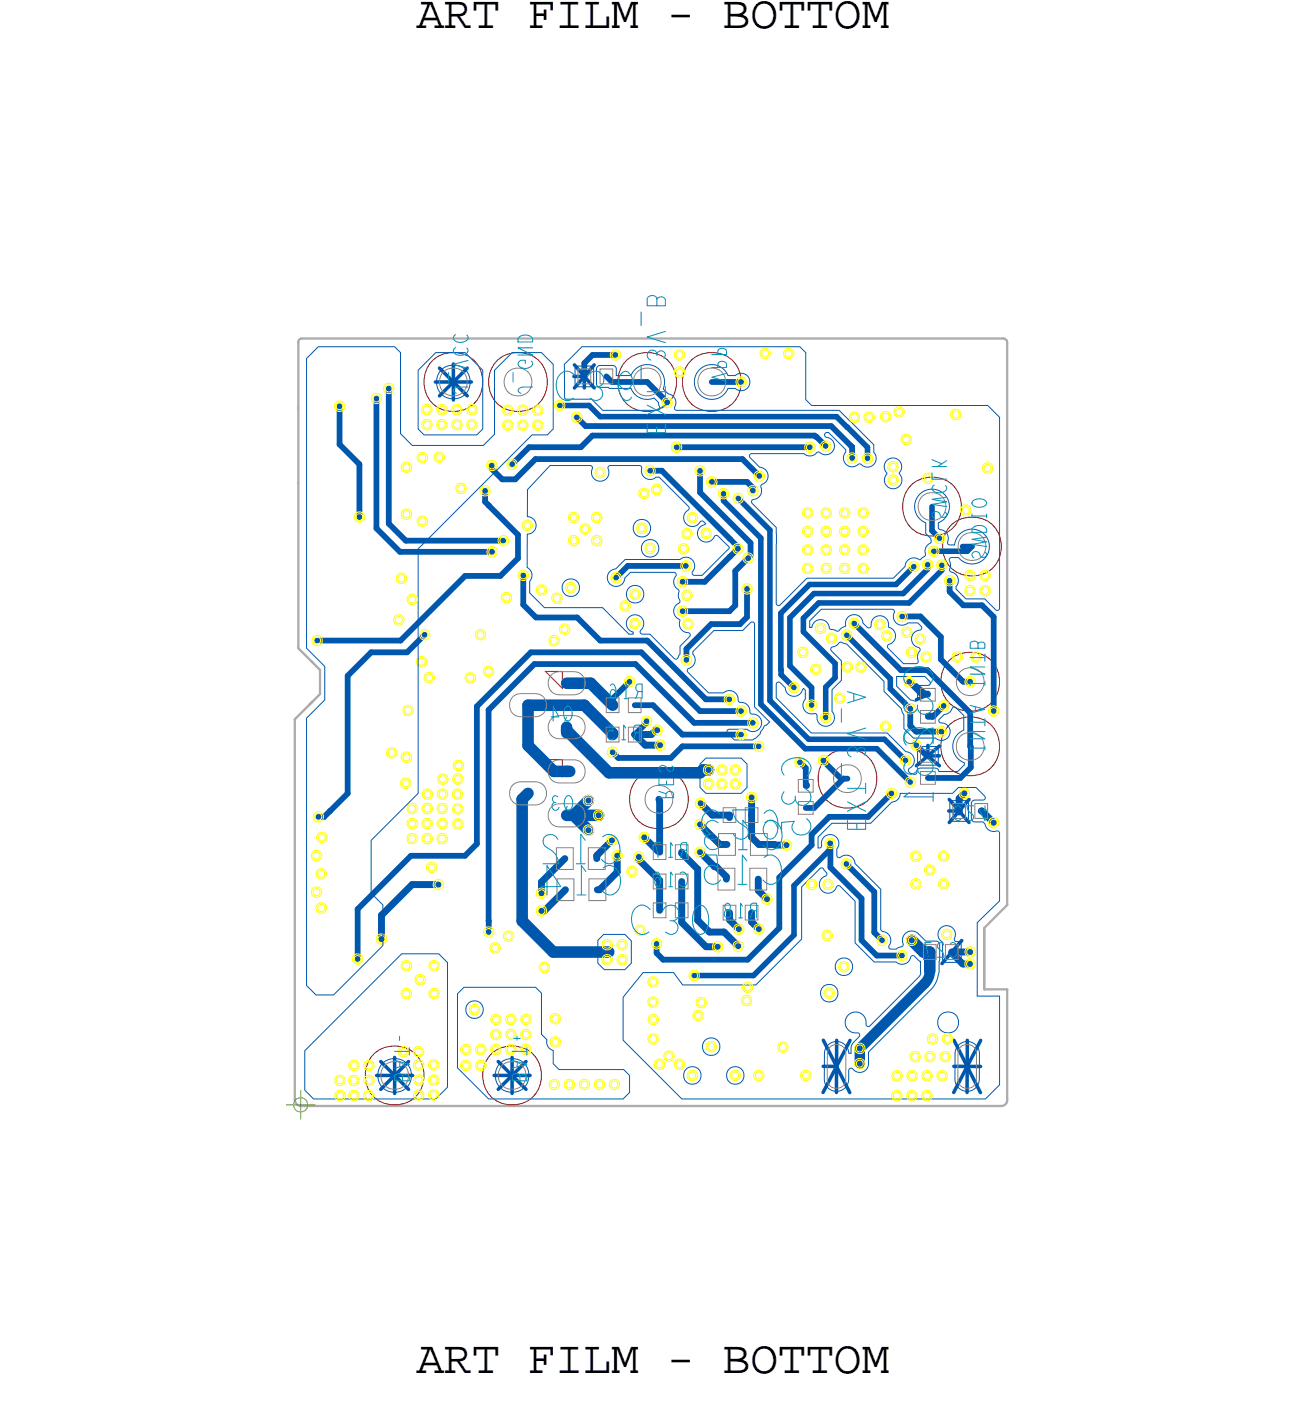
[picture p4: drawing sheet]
<svg xmlns="http://www.w3.org/2000/svg" width="56mm" height="61mm" viewBox="0 0 56 61" stroke-linecap="round" stroke-linejoin="round" font-family="sans-serif">
<defs><g id="words">
<g font-size="2">
<text x="18" y="1.2">ART FILM - BOTTOM</text>
<text x="18" y="59.4">ART FILM - BOTTOM</text>
</g>
<g font-size="1.3" fill="#0097b7">
<text x="24" y="17.3">C36</text>
<text x="39.1" y="28.7" transform="rotate(90 39.1 28.7)">C32</text>
<text x="33.8" y="32.7" transform="rotate(90 33.8 32.7)">C35</text>
<text x="33.9" y="35.5" transform="rotate(-180 33.9 35.5)">C13</text>
<text x="39.1" y="31.4" transform="rotate(90 39.1 31.4)">C31</text>
<text x="26.9" y="37.4" transform="rotate(-180 26.9 37.4)">C14</text>
<text x="27.2" y="40.4">C30</text>
<text x="30.3" y="36.3">C29</text>
</g>
<g font-size="1.3" fill="#ff0">
<text x="26.9" y="36.1" transform="rotate(-180 26.9 36.1)">C12</text>
<text x="33.9" y="37" transform="rotate(-180 33.9 37)">C15</text>
</g>
<text font-size=".8" fill="#0097b7" x="28.8" y="18.8" transform="rotate(-90 28.8 18.8)">EXT_3V_B</text>
<g font-size=".6" fill="#0097b7">
<text x="42.6" y="29.7" transform="rotate(-90 42.6 29.7)">INTB</text>
<text x="42.6" y="32.5" transform="rotate(-90 42.6 32.5)">INTA</text>
<text x="17.7" y="46.8" transform="rotate(-90 17.7 46.8)">BAT-</text>
<text x="22.8" y="46.8" transform="rotate(-90 22.8 46.8)">BAT+</text>
</g>
<g font-size=".6" fill="#0057ae">
<text x="27.7" y="31.3" transform="rotate(-180 27.7 31.3)">R15</text>
<text x="41.2" y="35.5">C24</text>
<text x="29.8" y="36.4" transform="rotate(-180 29.8 36.4)">R17</text>
<text x="41.5" y="40.7" transform="rotate(-180 41.5 40.7)">C27</text>
</g>
</g></defs>
<!-- layer: Board Outline -->
<g fill="none" stroke="#acacac" stroke-width=".1">
<path d="M12.9 17.6v3.3zM12.9 14.8v2.8zM13.1 14.6h30.3zM13.1 14.6l-.2 .2M43.4 14.6l.2 .2M43.6 14.8v24.3zM12.7 31.1v16.4zM12.9 28l.6 .6zM12.9 20.9v7.1zM13.5 28.6l.3 .4zM13.5 30.3l-.8 .8zM13.8 30l-.4 .5z"/>
<path d="M13.8 29v1zM12.7 47.5l.1 .2 .2 .1M13 47.8h.2zM13.2 47.8h30.1zM42.6 40.1v2.7zM42.6 40.1l1-1zM42.6 42.8h1zM43.6 42.8v4.7zM43.6 47.5l-.1 .2-.2 .1"/>
</g>
<!-- layer: Components -->
<g fill="none" stroke="#a90512" stroke-width=".04">
<path d="M23.6 29h.7v.8zM23.6 32.8h.7v.8z"/>
<circle cx="19.6" cy="16.5" r="1.28"/>
<circle cx="22.4" cy="16.5" r="1.28"/>
<circle cx="28" cy="16.5" r="1.28"/>
<circle cx="30.8" cy="16.5" r="1.28"/>
<circle cx="28.5" cy="34.6" r="1.28"/>
<circle cx="36.6" cy="33.7" r="1.28"/>
<circle cx="40.3" cy="21.9" r="1.28"/>
<circle cx="42" cy="32.3" r="1.28"/>
<circle cx="42" cy="29.5" r="1.28"/>
<circle cx="42" cy="23.6" r="1.28"/>
<circle cx="17.1" cy="46.5" r="1.28"/>
<circle cx="22.1" cy="46.5" r="1.28"/>
</g>
<!-- layer: Nets -->
<g fill="none" stroke="#0057ae" stroke-width=".25">
<path d="M14.7 17.6v1.6zM14.7 19.2l.8 .9zM16.3 17.2v5.6zM16.8 16.8v5.8zM22.9 19.3h2.2zM23.2 19.8h8.9zM23.2 19.8l-.9 .9zM24.9 18l.4 .4zM25.1 19.3l.5-.5zM25.3 15.7l.3-.4zM25.3 15.7v.6zM25.3 18.4h10.6z"/>
<path d="M25.6 18.8h9.6zM25.6 15.3h1zM26.5 16.5h1.5zM28 16.5l.9 .9zM29.3 19.3h5.7zM30.8 16.5h1.3zM32.1 19.8l.7 .8zM35.2 18.8l.1 .1zM35.3 18.9h.1M35.3 18.9l.4 .4zM35.9 18.4l.9 .9zM36.8 19.3h.1"/>
<path d="M36.9 19.3v.5zM13.7 27.7h3.6zM13.8 35.3h.2zM14.3 35.1l-.3 .2zM14.3 35.1h.1M14.3 35.1l.7-.8zM15 29.2v5.1zM15 29.2l1.1-1zM15.5 39.3l2.3-2.3zM15.5 39.3v2.2zM15.5 20.1v2.3zM16.1 28.2h1.5z"/>
<path d="M16.3 22.8l1 1.1zM16.8 22.6l.8 .8zM17.3 23.9h4zM17.3 27.7l2.8-2.8zM17.6 23.4h4.2zM17.6 28.2l.8-.8zM17.8 37h2.3zM20.1 37l.5-.5zM20.1 24.9h1.5zM20.6 30.5l2.4-2.3zM20.6 30.5v6zM21 21.7l.1 .1z"/>
<path d="M21 21.2v.5zM21.1 30.7v9.1zM21.1 39.8h.1M21.1 21.8l1.3 1.3zM21.1 21.8h.1M21.1 39.8v.5zM21.3 20.3l.4 .4zM21.3 20.1v.2zM21.7 20.7h.6zM22.1 20.1l.8-.8zM22.4 24.1l-.8 .8zM22.4 23.1v1z"/>
<path d="M22.6 26.1l.6 .6zM22.6 24.9v1.2zM23 28.2h4.7zM23.1 28.7h4.4zM23.1 28.7l-2 2zM23.2 26.7h1.8zM25 26.7l1 1zM26 27.7h2zM26.5 32.5l.2 .3zM26.5 30.2v.3zM26.6 25l.6-.5zM26.7 32.8h2.3z"/>
<path d="M27.2 24.5h2.5zM27.2 29.5l-.7 .7zM27.5 30.5h.7zM27.5 28.7l2.5 2.5zM27.7 28.2l2.6 2.5zM28 31.2l-.5 .5zM28 31.2h.1M28 27.7l2.5 2.5zM28.1 20.3h.5zM28.2 30.5l1.3 1.3zM28.6 20.3l3 3zM29.5 32.3h3.3z"/>
<path d="M29.5 32.3l-.5 .5zM29.5 26.4h2zM29.5 25.1h1zM29.5 31.8h2.6zM29.7 28v.5zM30 31.2h2.6zM30.3 30.7h1.8zM30.3 20.3v1zM30.3 21.3l2.2 2.2zM30.5 25.1l1.1-1zM30.5 30.2h1zM30.8 27h1.2z"/>
<path d="M30.8 27l-1.1 1zM30.8 20.8h1.5zM31.5 26.4l.3-.2zM31.6 24.1h.1M31.6 24.1l.3-.4zM31.8 24.7v1.5zM32 27l.3-.3zM32.3 20.8l.3 .3zM32.3 25.5v1.2zM32.4 24.1l.1-.1zM32.4 24.1l-.6 .6zM32.5 23.5v.5z"/>
<path d="M32.6 21.1v.1zM33.7 37.9l1.4-1.4zM33.7 37.9v2.2zM34.8 34.9h.4zM35.1 36.1v.4zM35.2 34.9l1.3-1.2zM35.6 32.9l.8 .8zM35.6 32.9h.1M35.8 36.8l.1-.1zM35.9 35.3h1.6zM35.9 35.3l-.8 .8zM35.9 36.5h.1"/>
<path d="M35.9 36.4v.3zM35.9 36.5v1zM35.9 37.5l1.4 1.3zM36.4 33.7h.1zM36.5 33.7h.2zM36.6 37.3l1.2 1.3zM36.9 26.9l2.1 2.1zM37.3 38.8v1.8zM37.5 35.3l1.1-1zM37.8 38.6v1.7zM39 26.6h.8zM39.6 31.6h1.1z"/>
<path d="M39.8 26.6l.9 .9zM40.1 29l1.9 1.8zM40.1 31h.2zM40.1 30.9h.3zM40.1 33.6h1.4zM40.4 30.9l-.1 .1zM40.4 30.9l.4-.4zM40.7 27.5v1zM40.7 28.5l1 1zM41.1 25.1v.5zM41.1 25.6l.6 .6zM41.7 29.5h.3z"/>
<path d="M41.7 26.2h.8zM42 32.3h.1M42 30.8v1.5zM42 33.2l-.5 .4zM42 32.3v.9zM42.5 26.2l.5 .5zM43 26.7v4zM28.4 41.2l.3 .3zM28.4 40.8v.4zM28.7 41.5h3.6zM33.7 40.1l-1.4 1.4zM37.3 40.6l.6 .7z"/>
<path d="M37.8 40.3l.3 .3zM37.9 41.3h1.1z"/>
</g>
<g fill="none" stroke="#ff0" stroke-width=".04">
<path d="M14.5 17.4l.2-.1 .2 .1v.3l-.2 .1-.2-.1zM14.6 17.5l.1-.1 .1 .1v.1l-.1 .1-.1-.1zM16.1 17.1l.2-.1 .1 .1v.3h-.1h-.2zM16.1 17.1h.2h.1v.2l-.1 .1-.2-.1zM16.6 16.6h.2h.2v.3l-.2 .1-.2-.1zM16.7 16.7l.1-.1 .1 .1v.2h-.1h-.1zM18.1 19.6h.2h.1v.3l-.1 .1-.2-.1zM18.1 19.7l.2-.1 .1 .1v.2h-.1h-.2zM18.3 18.2l.2-.1 .1 .1v.3l-.1 .1-.2-.1zM18.3 17.6l.2-.1 .1 .1v.3h-.1h-.2zM18.3 18.3l.2-.1 .1 .1v.1l-.1 .1-.2-.1zM18.3 17.6h.2h.1v.2l-.1 .1-.2-.1z"/>
<path d="M18.8 19.6l.2-.1 .2 .1v.3l-.2 .1-.2-.1zM18.9 19.7l.1-.1 .1 .1v.1l-.1 .1-.1-.1zM18.9 18.2l.2-.1 .2 .1v.3l-.2 .1-.2-.1zM18.9 17.6l.2-.1 .2 .1v.3h-.2h-.2zM19 18.3l.1-.1 .1 .1v.1l-.1 .1-.1-.1zM19 17.6h.1h.1v.2l-.1 .1-.1-.1zM19.6 18.2l.2-.1 .1 .1v.3l-.1 .1-.2-.1zM19.6 17.6l.2-.1 .1 .1v.3h-.1h-.2zM19.6 18.3l.2-.1 .1 .1v.1l-.1 .1-.2-.1zM19.6 17.6h.2h.1v.2l-.1 .1-.2-.1zM20.2 18.2l.2-.1 .2 .1v.3l-.2 .1-.2-.1zM20.2 17.6l.2-.1 .2 .1v.3h-.2h-.2z"/>
<path d="M20.3 18.3l.1-.1 .1 .1v.1l-.1 .1-.1-.1zM20.3 17.6h.1h.1v.2l-.1 .1-.1-.1zM21.1 20l.2-.1 .1 .1v.3h-.1h-.2zM21.8 18.2h.2h.1v.3l-.1 .1-.2-.1zM21.8 17.6l.2-.1 .1 .1v.3l-.1 .1-.2-.1zM21.8 18.3l.2-.1 .1 .1v.1l-.1 .1-.2-.1zM21.8 17.7l.2-.1 .1 .1v.1l-.1 .1-.2-.1zM22 19.9l.1-.1 .2 .1v.3l-.2 .1-.1-.1zM22 20l.1-.1 .2 .1v.1l-.2 .1-.1-.1zM22.4 18.2h.2h.2v.3l-.2 .1-.2-.1zM22.4 17.6l.2-.1 .2 .1v.3l-.2 .1-.2-.1zM22.5 18.3l.1-.1 .1 .1v.1l-.1 .1-.1-.1z"/>
<path d="M22.5 17.7l.1-.1 .1 .1v.1l-.1 .1-.1-.1zM23.1 18.2h.2h.1v.3l-.1 .1-.2-.1zM23.1 17.6l.2-.1 .1 .1v.3l-.1 .1-.2-.1zM23.1 18.3l.2-.1 .1 .1v.1l-.1 .1-.2-.1zM23.1 17.7l.2-.1 .1 .1v.1l-.1 .1-.2-.1zM24.8 17.9l.1-.1 .2 .1v.3l-.2 .1-.1-.1zM24.8 18l.1-.1 .2 .1v.1l-.2 .1-.1-.1zM26.4 15.2l.2-.1 .2 .1v.3l-.2 .1-.2-.1zM26.5 15.3l.1-.1 .2 .1v.1l-.2 .1-.1-.1zM29.1 19.2l.2-.1 .1 .1v.3l-.1 .1-.2-.1zM29.1 19.3l.2-.1 .1 .1v.1l-.1 .1-.2-.1zM29.2 15.2l.2-.1 .2 .1v.3l-.2 .1-.2-.1z"/>
<path d="M29.2 15.9h.2h.2v.3l-.2 .1-.2-.1zM29.3 15.3l.1-.1 .1 .1v.1l-.1 .1-.1-.1zM29.3 16l.1-.1 .1 .1v.2h-.1h-.1zM31.9 16.4l.2-.1 .1 .1v.3h-.1h-.2zM31.9 16.4h.2h.1v.2l-.1 .1-.2-.1zM32.9 15.1h.2h.2v.3l-.2 .1-.2-.1zM33 15.2l.1-.1 .1 .1v.2h-.1h-.1zM33.9 15.1h.2h.2v.3l-.2 .1-.2-.1zM34 15.2l.1-.1 .1 .1v.2h-.1h-.1zM34.9 19.2l.1-.1 .2 .1v.3l-.2 .1-.1-.1zM34.9 19.3l.1-.1 .2 .1v.1l-.2 .1-.1-.1zM35.5 19.1h.2h.2v.3l-.2 .1-.2-.1z"/>
<path d="M35.6 19.2l.1-.1 .1 .1v.2h-.1h-.1zM36.7 19.6h.2h.1v.4h-.1h-.2zM36.7 19.7l.2-.1 .1 .1v.2h-.1h-.2zM36.8 17.9l.2-.1 .1 .1v.3l-.1 .1-.2-.1zM36.8 18l.2-.1 .1 .1v.1l-.1 .1-.2-.1zM37.3 19.7l.2-.1 .2 .1v.3h-.2h-.2zM37.4 19.7h.1h.2v.2l-.2 .1-.1-.1zM37.4 17.9l.2-.1 .2 .1v.3l-.2 .1-.2-.1zM37.5 18l.1-.1 .1 .1v.1l-.1 .1-.1-.1zM38.1 17.9l.2-.1 .2 .1v.3h-.2h-.2zM38.2 17.9h.1h.1v.2l-.1 .1-.1-.1zM38.7 17.7l.2-.1 .2 .1v.3h-.2h-.2z"/>
<path d="M38.8 17.7h.1h.1v.2l-.1 .1-.1-.1zM39 18.8h.2h.2v.3l-.2 .1-.2-.1zM39.1 18.9l.1-.1 .1 .1v.2h-.1h-.1zM41.2 17.8l.1-.1 .2 .1v.3h-.2h-.1zM41.2 17.8h.1h.2v.2l-.2 .1-.1-.1zM13.5 38.4l.2-.1 .2 .1v.3l-.2 .1-.2-.1zM13.5 36.8h.2h.2v.3l-.2 .1-.2-.1zM13.5 27.5h.2h.2v.3l-.2 .1-.2-.1zM13.6 38.5l.1-.1 .1 .1v.1l-.1 .1-.1-.1zM13.6 36.9l.1-.1 .1 .1v.2h-.1h-.1zM13.6 27.6l.1-.1 .1 .1v.2h-.1h-.1zM13.6 35.2l.2-.1 .1 .1v.3h-.1h-.2z"/>
<path d="M13.6 35.2h.2h.1v.2l-.1 .1-.2-.1zM13.7 37.6l.2-.1 .2 .1v.3l-.2 .1-.2-.1zM13.7 39.1l.2-.1 .2 .1v.3l-.2 .1-.2-.1zM13.7 36h.2h.2v.3l-.2 .1-.2-.1zM13.8 37.7l.1-.1 .1 .1v.1l-.1 .1-.1-.1zM13.8 39.2l.1-.1 .1 .1v.1l-.1 .1-.1-.1zM13.8 36.1l.1-.1 .2 .1v.2h-.2h-.1zM15.4 22.2l.1-.1 .2 .1v.3l-.2 .1-.1-.1zM15.4 22.3l.1-.1 .2 .1v.1l-.2 .1-.1-.1zM16.8 32.4l.1-.1 .2 .1v.3l-.2 .1-.1-.1zM16.8 32.5l.1-.1 .2 .1v.1l-.2 .1-.1-.1zM17.1 26.6h.1h.2v.4h-.2h-.1z"/>
<path d="M17.1 26.7l.1-.1 .2 .1v.2h-.2h-.1zM17.2 24.8h.2h.1v.3l-.1 .1-.2-.1zM17.2 24.9l.2-.1 .1 .1v.2h-.1h-.2zM17.4 33.7l.1-.1 .2 .1v.3l-.2 .1-.1-.1zM17.4 20h.2h.1v.3l-.1 .1-.2-.1zM17.4 22.1l.2-.1 .1 .1v.3l-.1 .1-.2-.1zM17.4 32.6l.2-.1 .1 .1v.3l-.1 .1-.2-.1zM17.4 33.8l.1-.1 .2 .1v.1l-.2 .1-.1-.1zM17.4 20.1l.2-.1 .1 .1v.2h-.1h-.2zM17.4 22.2l.2-.1 .1 .1v.1l-.1 .1-.2-.1zM17.4 32.7l.2-.1 .1 .1v.1l-.1 .1-.2-.1zM17.5 30.6l.2-.1 .1 .1v.3h-.1h-.2z"/>
<path d="M17.5 30.6h.2h.1v.2l-.1 .1-.2-.1zM17.7 36.1l.1-.1 .2 .1v.3l-.2 .1-.1-.1zM17.7 35.4h.1h.2v.3l-.2 .1-.1-.1zM17.7 34.8l.1-.1 .2 .1v.3l-.2 .1-.1-.1zM17.7 25.8l.1-.1 .2 .1v.3h-.2h-.1zM17.7 36.2l.1-.1 .2 .1v.1l-.2 .1-.1-.1zM17.7 35.5l.1-.1 .2 .1v.2h-.2h-.1zM17.7 34.9l.1-.1 .2 .1v.1l-.2 .1-.1-.1zM17.7 25.8h.1h.2v.2l-.2 .1-.1-.1zM18.1 28.4h.1h.2v.4h-.2h-.1zM18.1 22.4l.2-.1 .1 .1v.3l-.1 .1-.2-.1zM18.1 28.5h.1h.2v.2l-.2 .1-.1-.1z"/>
<path d="M18.1 22.5l.2-.1 .1 .1v.1l-.1 .1-.2-.1zM18.2 27.3l.2-.1 .1 .1v.3l-.1 .1-.2-.1zM18.2 27.4l.2-.1 .1 .1v.1l-.1 .1-.2-.1zM18.3 36.1l.2-.1 .1 .1v.3l-.1 .1-.2-.1zM18.3 35.4h.2h.1v.3l-.1 .1-.2-.1zM18.3 34.8l.2-.1 .1 .1v.3l-.1 .1-.2-.1zM18.3 34.2l.2-.1 .2 .1v.3h-.2h-.2zM18.3 36.2l.2-.1 .1 .1v.1l-.1 .1-.2-.1zM18.3 35.5l.2-.1 .1 .1v.2h-.1h-.2zM18.3 34.9l.2-.1 .1 .1v.1l-.1 .1-.2-.1zM18.4 34.3l.1-.1 .1 .1v.1l-.1 .1-.1-.1zM18.4 29.1h.2h.1v.3l-.1 .1-.2-.1z"/>
<path d="M18.4 29.2l.2-.1 .1 .1v.2h-.1h-.2zM18.5 37.3h.2h.1v.3l-.1 .1-.2-.1zM18.5 37.4l.2-.1 .1 .1v.2h-.1h-.2zM18.8 38.1l.2-.1 .1 .1v.3l-.1 .1-.2-.1zM18.8 38.2l.2-.1 .1 .1v.1l-.1 .1-.2-.1zM19 36.1l.1-.1 .2 .1v.3l-.2 .1-.1-.1zM19 35.4h.1h.2v.3l-.2 .1-.1-.1zM19 34.8l.1-.1 .2 .1v.3l-.2 .1-.1-.1zM19 34.2l.1-.1 .2 .1v.3h-.2h-.1zM19 33.5l.2-.1 .1 .1v.3l-.1 .1-.2-.1zM19 36.2l.1-.1 .2 .1v.1l-.2 .1-.1-.1zM19 35.5l.1-.1 .2 .1v.2h-.2h-.1z"/>
<path d="M19 34.9l.1-.1 .2 .1v.1l-.2 .1-.1-.1zM19 34.3l.1-.1 .2 .1v.1l-.2 .1-.1-.1zM19 33.6l.2-.1 .1 .1v.1l-.1 .1-.2-.1zM19.6 34.2l.2-.1 .2 .1v.3h-.2h-.2zM19.6 33.5l.2-.1 .2 .1v.3l-.2 .1-.2-.1zM19.6 35.5l.2-.1 .2 .1v.3h-.2h-.2zM19.6 34.8l.2-.1 .2 .1v.3l-.2 .1-.2-.1zM19.7 34.3l.1-.1 .1 .1v.1l-.1 .1-.1-.1zM19.7 32.9h.1h.2v.3l-.2 .1-.1-.1zM19.7 33.6l.1-.1 .1 .1v.1l-.1 .1-.1-.1zM19.7 35.5h.1h.1v.2l-.1 .1-.1-.1zM19.7 34.9l.1-.1 .1 .1v.1l-.1 .1-.1-.1z"/>
<path d="M19.7 33l.1-.1 .2 .1v.2h-.2h-.1zM19.8 21l.1-.1 .2 .1v.3h-.2h-.1zM19.8 21h.1h.2v.2l-.2 .1-.1-.1zM20.2 29.1h.1h.2v.4h-.2h-.1zM20.2 29.2h.1h.2v.2l-.2 .1-.1-.1zM20.6 27.3l.2-.1 .1 .1v.3l-.1 .1-.2-.1zM20.6 27.4l.2-.1 .1 .1v.1l-.1 .1-.2-.1zM20.8 21.1l.2-.1 .1 .1v.3h-.1h-.2zM20.8 21.1h.2h.1v.2l-.1 .1-.2-.1zM21 28.9l.1-.1 .2 .1v.3h-.2h-.1zM21 28.9h.1h.2v.2l-.2 .1-.1-.1zM21.1 23.7l.2-.1 .2 .1v.3l-.2 .1-.2-.1z"/>
<path d="M21.1 20h.2h.1v.2l-.1 .1-.2-.1zM21.2 23.8l.1-.1 .1 .1v.1l-.1 .1-.1-.1zM21.6 23.2l.2-.1 .1 .1v.3l-.1 .1-.2-.1zM21.6 23.3l.2-.1 .1 .1v.1l-.1 .1-.2-.1zM21.7 25.7l.2-.1 .2 .1v.3l-.2 .1-.2-.1zM21.8 25.8l.1-.1 .1 .1v.1l-.1 .1-.1-.1zM22.5 24.7l.1-.1 .2 .1v.3l-.2 .1-.1-.1zM22.5 24.8l.1-.1 .2 .1v.1l-.2 .1-.1-.1zM22.6 22.6l.2-.1 .2 .1v.3h-.2h-.2zM22.7 22.6h.1h.1v.2l-.1 .1-.1-.1zM23.2 38.5l.2-.1 .2 .1v.3h-.2h-.2zM23.2 25.3h.2h.2v.4h-.2h-.2z"/>
<path d="M23.2 39.2l.2-.1 .2 .1v.3l-.2 .1-.2-.1zM23.3 38.5h.1h.2v.2l-.2 .1-.1-.1zM23.3 25.4h.1h.2v.2l-.2 .1-.1-.1zM23.3 39.3l.1-.1 .2 .1v.1l-.2 .1-.1-.1zM23.8 27.5h.2h.1v.3l-.1 .1-.2-.1zM23.8 27.6l.2-.1 .1 .1v.2h-.1h-.2zM23.9 25.7l.2-.1 .2 .1v.3l-.2 .1-.2-.1zM24 25.8l.1-.1 .1 .1v.1l-.1 .1-.1-.1zM24.3 27h.1h.2v.3l-.2 .1-.1-.1zM24.3 27.1l.1-.1 .2 .1v.2h-.2h-.1zM24.5 25.2h.2h.2v.4h-.2h-.2zM24.6 25.3h.1h.1v.2l-.1 .1-.1-.1z"/>
<path d="M24.6 22.2l.2-.1 .2 .1v.3l-.2 .1-.2-.1zM24.6 23.2l.2-.1 .2 .1v.3l-.2 .1-.2-.1zM24.7 22.3l.1-.1 .1 .1v.1l-.1 .1-.1-.1zM24.7 23.3l.1-.1 .1 .1v.1l-.1 .1-.1-.1zM25.1 22.7l.2-.1 .2 .1v.3l-.2 .1-.2-.1zM25.2 22.8l.1-.1 .1 .1v.1l-.1 .1-.1-.1zM25.3 34.4h.1h.2v.4h-.2h-.1zM25.3 34.5l.1-.1 .2 .1v.2h-.2h-.1zM25.6 22.2l.2-.1 .2 .1v.3l-.2 .1-.2-.1zM25.6 23.2l.2-.1 .2 .1v.3l-.2 .1-.2-.1zM25.7 22.3l.1-.1 .1 .1v.1l-.1 .1-.1-.1zM25.7 23.3l.1-.1 .1 .1v.1l-.1 .1-.1-.1z"/>
<path d="M25.7 35.1l.2-.1 .2 .1v.3l-.2 .1-.2-.1zM25.8 35.2l.1-.1 .1 .1v.1l-.1 .1-.1-.1zM25.8 20.3l.2-.1 .1 .1v.3h-.1h-.2zM25.8 20.3h.2h.1v.2l-.1 .1-.2-.1zM26.3 32.4l.2-.1 .2 .1v.3h-.2h-.2zM26.4 32.4h.1h.1v.2l-.1 .1-.1-.1zM26.5 24.8l.1-.1 .2 .1v.3l-.2 .1-.1-.1zM26.5 24.9l.1-.1 .2 .1v.1l-.2 .1-.1-.1zM26.9 26h.1h.2v.3l-.2 .1-.1-.1zM26.9 26.1l.1-.1 .2 .1v.2h-.2h-.1zM27.1 29.3l.1-.1 .2 .1v.3l-.2 .1-.1-.1zM27.1 29.4l.1-.1 .2 .1v.1l-.2 .1-.1-.1z"/>
<path d="M27.2 37.5l.1-.1 .2 .1v.3l-.2 .1-.1-.1zM27.2 37.6l.1-.1 .2 .1v.1l-.2 .1-.1-.1zM27.3 26.8l.2-.1 .1 .1v.3l-.1 .1-.2-.1zM27.3 25.5h.2h.1v.3l-.1 .1-.2-.1zM27.3 26.9l.2-.1 .1 .1v.1l-.1 .1-.2-.1zM27.3 25.6l.2-.1 .1 .1v.2h-.1h-.2zM27.5 36.9l.1-.1 .2 .1v.3l-.2 .1-.1-.1zM27.5 37l.1-.1 .2 .1v.1l-.2 .1-.1-.1zM27.6 22.7l.2-.1 .1 .1v.3l-.1 .1-.2-.1zM27.6 22.8l.2-.1 .1 .1v.1l-.1 .1-.2-.1zM27.7 21.2l.1-.1 .2 .1v.3l-.2 .1-.1-.1zM27.7 36h.2h.1v.3l-.1 .1-.2-.1z"/>
<path d="M27.7 21.3l.1-.1 .2 .1v.1l-.2 .1-.1-.1zM27.7 36.1l.2-.1 .1 .1v.2h-.1h-.2zM27.8 31l.2-.1 .1 .1v.3l-.1 .1-.2-.1zM27.8 31.1l.2-.1 .1 .1v.1l-.1 .1-.2-.1zM27.9 23.5h.2h.2v.4h-.2h-.2zM27.9 20.2l.2-.1 .2 .1v.3l-.2 .1-.2-.1zM28 23.6l.1-.1 .2 .1v.2h-.2h-.1zM28 20.3l.1-.1 .2 .1v.1l-.2 .1-.1-.1zM28.2 21l.2-.1 .2 .1v.3l-.2 .1-.2-.1zM28.3 31.4l.1-.1 .2 .1v.3l-.2 .1-.1-.1zM28.3 21.1l.1-.1 .1 .1v.1l-.1 .1-.1-.1zM28.3 31.5l.1-.1 .2 .1v.1l-.2 .1-.1-.1z"/>
<path d="M28.4 32.1l.1-.1 .2 .1v.3h-.2h-.1zM28.4 32.1h.1h.2v.2l-.2 .1-.1-.1zM29.3 26.3l.2-.1 .2 .1v.3h-.2h-.2zM29.3 25l.2-.1 .2 .1v.3l-.2 .1-.2-.1zM29.4 26.3h.1h.1v.2l-.1 .1-.1-.1zM29.4 25.1l.1-.1 .1 .1v.1l-.1 .1-.1-.1zM29.4 23.6l.2-.1 .1 .1v.3h-.1h-.2zM29.4 23.7l.2-.1 .1 .1v.1l-.1 .1-.2-.1zM29.5 24.3l.2-.1 .1 .1v.3l-.1 .1-.2-.1zM29.5 28.4l.2-.1 .2 .1v.3h-.2h-.2zM29.5 24.4l.2-.1 .1 .1v.1l-.1 .1-.2-.1zM29.5 25.6l.2-.1 .2 .1v.3l-.2 .1-.2-.1z"/>
<path d="M29.5 22.9l.2-.1 .2 .1v.3l-.2 .1-.2-.1zM29.6 28.5l.1-.1 .1 .1v.1l-.1 .1-.1-.1zM29.6 25.7l.1-.1 .1 .1v.1l-.1 .1-.1-.1zM29.6 23l.1-.1 .2 .1v.1l-.2 .1-.1-.1zM29.6 26.8l.2-.1 .1 .1v.3l-.1 .1-.2-.1zM29.6 26.9l.2-.1 .1 .1v.1l-.1 .1-.2-.1zM29.8 22.2h.1h.2v.3l-.2 .1-.1-.1zM29.8 22.3l.1-.1 .2 .1v.1l-.2 .1-.1-.1zM30.1 20.2l.2-.1 .1 .1v.3l-.1 .1-.2-.1zM30.1 34.6l.2-.1 .2 .1v.3h-.2h-.2zM30.1 20.3l.2-.1 .1 .1v.1l-.1 .1-.2-.1zM30.2 34.6h.1h.1v.2l-.1 .1-.1-.1z"/>
<path d="M30.4 22.9l.1-.1 .2 .1v.3l-.2 .1-.1-.1zM30.4 23l.1-.1 .2 .1v.1l-.2 .1-.1-.1zM30.5 33.1h.1h.2v.3l-.2 .1-.1-.1zM30.5 33.7h.1h.2v.3l-.2 .1-.1-.1zM30.5 33.2l.1-.1 .2 .1v.1l-.2 .1-.1-.1zM30.5 33.8l.1-.1 .2 .1v.2h-.2h-.1zM30.6 20.7l.2-.1 .2 .1v.3l-.2 .1-.2-.1zM30.7 20.8l.1-.1 .1 .1v.1l-.1 .1-.1-.1zM31.1 33.1l.1-.1 .2 .1v.3l-.2 .1-.1-.1zM31.1 33.7h.1h.2v.3l-.2 .1-.1-.1zM31.1 33.2l.1-.1 .2 .1v.1l-.2 .1-.1-.1zM31.1 33.8l.1-.1 .2 .1v.2h-.2h-.1z"/>
<path d="M31.1 21.2l.2-.1 .2 .1v.3l-.2 .1-.2-.1zM31.2 21.3l.1-.1 .1 .1v.1l-.1 .1-.1-.1zM31.4 30.1l.1-.1 .2 .1v.3l-.2 .1-.1-.1zM31.4 30.2l.1-.1 .2 .1v.1l-.2 .1-.1-.1zM31.6 33.1l.2-.1 .2 .1v.3l-.2 .1-.2-.1zM31.6 33.7h.2h.2v.3l-.2 .1-.2-.1zM31.7 33.2l.1-.1 .1 .1v.1l-.1 .1-.1-.1zM31.7 33.8l.1-.1 .1 .1v.2h-.1h-.1zM31.7 23.6l.2-.1 .2 .1v.3h-.2h-.2zM31.8 21.4l.1-.1 .2 .1v.3l-.2 .1-.1-.1zM31.8 23.6h.1h.1v.2l-.1 .1-.1-.1zM31.8 21.5l.1-.1 .2 .1v.1l-.2 .1-.1-.1z"/>
<path d="M31.9 30.6l.2-.1 .1 .1v.3l-.1 .1-.2-.1zM31.9 31.6l.2-.1 .1 .1v.3l-.1 .1-.2-.1zM31.9 30.7l.2-.1 .1 .1v.1l-.1 .1-.2-.1zM31.9 31.7l.2-.1 .1 .1v.1l-.1 .1-.2-.1zM32.1 25.3l.2-.1 .2 .1v.3l-.2 .1-.2-.1zM32.2 25.4l.1-.1 .1 .1v.1l-.1 .1-.1-.1zM32.2 24l.2-.1 .1 .1v.3h-.1h-.2zM32.2 24.1l.2-.1 .1 .1v.1l-.1 .1-.2-.1zM32.3 34.3l.2-.1 .2 .1v.3l-.2 .1-.2-.1zM32.4 34.4l.1-.1 .1 .1v.1l-.1 .1-.1-.1zM32.4 31.1l.2-.1 .1 .1v.3l-.1 .1-.2-.1zM32.4 21.1l.2-.1 .1 .1v.3h-.1h-.2z"/>
<path d="M32.4 31.2l.2-.1 .1 .1v.1l-.1 .1-.2-.1zM32.4 21.1h.2h.1v.2l-.1 .1-.2-.1zM32.6 32.1l.2-.1 .2 .1v.3l-.2 .1-.2-.1zM32.7 20.4l.1-.1 .2 .1v.3l-.2 .1-.1-.1zM32.7 32.2l.1-.1 .1 .1v.1l-.1 .1-.1-.1zM32.7 20.5l.1-.1 .2 .1v.1l-.2 .1-.1-.1zM33 38.7l.2-.1 .1 .1v.3l-.1 .1-.2-.1zM33 38.8l.2-.1 .1 .1v.1l-.1 .1-.2-.1zM33.8 36.4l.2-.1 .2 .1v.3l-.2 .1-.2-.1zM34.2 29.6l.1-.1 .2 .1v.3h-.2h-.1zM34.2 29.6h.1h.2v.2l-.2 .1-.1-.1zM34.6 28h.1h.2v.3l-.2 .1-.1-.1z"/>
<path d="M34.6 28.1l.1-.1 .2 .1v.2h-.2h-.1zM34.8 22l.1-.1 .2 .1v.3l-.2 .1-.1-.1zM34.8 24.4l.1-.1 .2 .1v.3l-.2 .1-.1-.1zM34.8 23.6l.1-.1 .2 .1v.3l-.2 .1-.1-.1zM34.8 22.8l.1-.1 .2 .1v.3l-.2 .1-.1-.1zM34.8 22.1l.1-.1 .2 .1v.1l-.2 .1-.1-.1zM34.8 24.5l.1-.1 .2 .1v.1l-.2 .1-.1-.1zM34.8 23.7l.1-.1 .2 .1v.1l-.2 .1-.1-.1zM34.8 22.9l.1-.1 .2 .1v.1l-.2 .1-.1-.1zM34.9 30.3h.2h.2v.3l-.2 .1-.2-.1zM34.9 38.1l.2-.1 .2 .1v.3l-.2 .1-.2-.1zM35 30.4l.1-.1 .1 .1v.2h-.1h-.1z"/>
<path d="M35 38.2l.1-.1 .1 .1v.1l-.1 .1-.1-.1zM35.1 28.8l.2-.1 .1 .1v.3l-.1 .1-.2-.1zM35.1 28.9l.2-.1 .1 .1v.1l-.1 .1-.2-.1zM35.3 27l.2-.1 .2 .1v.3l-.2 .1-.2-.1zM35.4 27.1l.1-.1 .1 .1v.1l-.1 .1-.1-.1zM35.4 32.7l.2-.1 .2 .1v.3l-.2 .1-.2-.1zM35.5 32.8l.1-.1 .1 .1v.1l-.1 .1-.1-.1zM35.5 30.9l.2-.1 .2 .1v.3h-.2h-.2zM35.6 22l.1-.1 .2 .1v.3l-.2 .1-.1-.1zM35.6 24.4l.1-.1 .2 .1v.3l-.2 .1-.1-.1zM35.6 23.6l.1-.1 .2 .1v.3l-.2 .1-.1-.1zM35.6 22.8l.1-.1 .2 .1v.3l-.2 .1-.1-.1z"/>
<path d="M35.6 30.9h.1h.1v.2l-.1 .1-.1-.1zM35.6 22.1l.1-.1 .2 .1v.1l-.2 .1-.1-.1zM35.6 24.5l.1-.1 .2 .1v.1l-.2 .1-.1-.1zM35.6 23.7l.1-.1 .2 .1v.1l-.2 .1-.1-.1zM35.6 22.9l.1-.1 .2 .1v.1l-.2 .1-.1-.1zM35.6 38.1l.2-.1 .2 .1v.3l-.2 .1-.2-.1zM35.7 38.2l.1-.1 .1 .1v.1l-.1 .1-.1-.1zM35.7 36.3l.2-.1 .2 .1v.3l-.2 .1-.2-.1zM35.8 36.4l.1-.1 .1 .1v.1l-.1 .1-.1-.1zM35.8 27.4h.2h.1v.3l-.1 .1-.2-.1zM35.8 27.5l.2-.1 .1 .1v.2h-.1h-.2zM36.2 30h.1h.2v.3l-.2 .1-.1-.1z"/>
<path d="M36.2 30.1l.1-.1 .2 .1v.1l-.2 .1-.1-.1zM36.4 22l.1-.1 .2 .1v.3l-.2 .1-.1-.1zM36.4 24.4l.1-.1 .2 .1v.3l-.2 .1-.1-.1zM36.4 23.6l.1-.1 .2 .1v.3l-.2 .1-.1-.1zM36.4 22.8l.1-.1 .2 .1v.3l-.2 .1-.1-.1zM36.4 22.1l.1-.1 .2 .1v.1l-.2 .1-.1-.1zM36.4 24.5l.1-.1 .2 .1v.1l-.2 .1-.1-.1zM36.4 23.7l.1-.1 .2 .1v.1l-.2 .1-.1-.1zM36.4 22.9l.1-.1 .2 .1v.1l-.2 .1-.1-.1zM36.4 37.2l.2-.1 .2 .1v.3l-.2 .1-.2-.1zM36.4 27.3l.2-.1 .2 .1v.3l-.2 .1-.2-.1zM36.5 37.3l.1-.1 .1 .1v.1l-.1 .1-.1-.1z"/>
<path d="M36.5 28.7l.1-.1 .2 .1v.3l-.2 .1-.1-.1zM36.5 27.4l.1-.1 .2 .1v.1l-.2 .1-.1-.1zM36.5 28.8l.1-.1 .2 .1v.1l-.2 .1-.1-.1zM36.8 26.8l.1-.1 .2 .1v.3l-.2 .1-.1-.1zM36.8 26.9l.1-.1 .2 .1v.1l-.2 .1-.1-.1zM37.1 28.7l.1-.1 .2 .1v.3l-.2 .1-.1-.1zM37.1 28.8l.1-.1 .2 .1v.1l-.2 .1-.1-.1zM37.2 22l.1-.1 .2 .1v.3l-.2 .1-.1-.1zM37.2 24.4l.1-.1 .2 .1v.3l-.2 .1-.1-.1zM37.2 23.6l.1-.1 .2 .1v.3l-.2 .1-.1-.1zM37.2 22.8l.1-.1 .2 .1v.3l-.2 .1-.1-.1zM37.2 22.1l.1-.1 .2 .1v.1l-.2 .1-.1-.1z"/>
<path d="M37.2 24.5l.1-.1 .2 .1v.1l-.2 .1-.1-.1zM37.2 23.7l.1-.1 .2 .1v.1l-.2 .1-.1-.1zM37.2 22.9l.1-.1 .2 .1v.1l-.2 .1-.1-.1zM37.9 26.8h.2h.1v.3l-.1 .1-.2-.1zM37.9 26.9l.2-.1 .1 .1v.2h-.1h-.2zM38.1 31.2h.2h.2v.3l-.2 .1-.2-.1zM38.2 31.3l.1-.1 .1 .1v.2h-.1h-.1zM38.2 27.3h.2h.1v.3l-.1 .1-.2-.1zM38.2 27.4l.2-.1 .1 .1v.2h-.1h-.2zM38.4 34.1h.2h.1v.3l-.1 .1-.2-.1zM38.4 34.2l.2-.1 .1 .1v.2h-.1h-.2zM38.5 20l.1-.1 .2 .1v.3l-.2 .1-.1-.1z"/>
<path d="M38.5 20.6l.1-.1 .2 .1v.3l-.2 .1-.1-.1zM38.5 20.1l.1-.1 .2 .1v.1l-.2 .1-.1-.1zM38.5 20.7l.1-.1 .2 .1v.1l-.2 .1-.1-.1zM38.8 26.5l.2-.1 .2 .1v.3l-.2 .1-.2-.1zM38.9 26.6l.1-.1 .1 .1v.1l-.1 .1-.1-.1zM39 27.2l.2-.1 .2 .1v.3l-.2 .1-.2-.1zM39.1 27.3l.1-.1 .2 .1v.1l-.2 .1-.1-.1zM39.3 28h.1h.2v.3l-.2 .1-.1-.1zM39.3 28.1l.1-.1 .2 .1v.2h-.2h-.1zM39.4 24.3h.1h.2v.3l-.2 .1-.1-.1zM39.4 24.4l.1-.1 .2 .1v.2h-.2h-.1zM39.4 38h.2h.2v.4h-.2h-.2z"/>
<path d="M39.4 36.8h.2h.2v.4h-.2h-.2zM39.5 38.1h.1h.1v.2l-.1 .1-.1-.1zM39.5 36.9h.1h.1v.2l-.1 .1-.1-.1zM39.6 27.5l.2-.1 .2 .1v.3h-.2h-.2zM39.7 27.5h.1h.1v.2l-.1 .1-.1-.1zM39.9 28.2h.2h.1v.4h-.1h-.2zM39.9 28.3l.2-.1 .1 .1v.2h-.1h-.2zM40 24.2h.1h.2v.4h-.2h-.1zM40 20.5l.1-.1 .2 .1v.3l-.2 .1-.1-.1zM40 24.3h.1h.2v.2l-.2 .1-.1-.1zM40 20.6l.1-.1 .2 .1v.1l-.2 .1-.1-.1zM40 37.4h.2h.2v.4h-.2h-.2z"/>
<path d="M40.1 37.5h.1h.1v.2l-.1 .1-.1-.1zM40.2 23.7l.2-.1 .2 .1v.3l-.2 .1-.2-.1zM40.2 23.8l.2-.1 .1 .1v.1l-.1 .1-.2-.1zM40.5 23.1l.1-.1 .2 .1v.3l-.2 .1-.1-.1zM40.5 23.2l.1-.1 .2 .1v.1l-.2 .1-.1-.1zM40.5 31.5l.2-.1 .2 .1v.3h-.2h-.2zM40.6 24.3l.1-.1 .2 .1v.3l-.2 .1-.1-.1zM40.6 31.6l.1-.1 .1 .1v.1l-.1 .1-.1-.1zM40.6 24.4l.1-.1 .2 .1v.1l-.2 .1-.1-.1zM40.6 38h.2h.2v.4h-.2h-.2zM40.6 36.8h.2h.2v.4h-.2h-.2zM40.6 30.4l.2-.1 .2 .1v.3h-.2h-.2z"/>
<path d="M40.7 38.1h.1h.1v.2l-.1 .1-.1-.1zM40.7 36.9h.1h.1v.2l-.1 .1-.1-.1zM40.7 30.4h.1h.2v.2l-.2 .1-.1-.1zM40.9 24.9h.2h.1v.3l-.1 .1-.2-.1zM40.9 25l.2-.1 .1 .1v.2h-.1h-.2zM41.2 28.2h.2h.2v.4h-.2h-.2zM41.3 28.3l.1-.1 .1 .1v.2h-.1h-.1zM41.5 34.1h.2h.2v.3l-.2 .1-.2-.1zM41.6 34.2l.1-.1 .1 .1v.2h-.1h-.1zM41.6 21.9l.2-.1 .1 .1v.3l-.1 .1-.2-.1zM41.6 22l.2-.1 .1 .1v.1l-.1 .1-.2-.1zM41.8 25.4l.2-.1 .1 .1v.3l-.1 .1-.2-.1z"/>
<path d="M41.8 24.7h.2h.1v.3l-.1 .1-.2-.1zM41.8 29.3l.2-.1 .1 .1v.3l-.1 .1-.2-.1zM41.8 25.5l.2-.1 .1 .1v.1l-.1 .1-.2-.1zM41.8 24.8l.2-.1 .1 .1v.1l-.1 .1-.2-.1zM41.8 29.4l.2-.1 .1 .1v.1l-.1 .1-.2-.1zM42 28.2h.2h.2v.4h-.2h-.2zM42.4 25.4l.2-.1 .2 .1v.3l-.2 .1-.2-.1zM42.4 24.7h.2h.2v.3l-.2 .1-.2-.1zM42.5 25.5l.1-.1 .1 .1v.1l-.1 .1-.1-.1zM42.5 24.8l.1-.1 .1 .1v.1l-.1 .1-.1-.1zM42.5 20.1l.2-.1 .2 .1v.3l-.2 .1-.2-.1zM42.6 20.2l.1-.1 .1 .1v.1l-.1 .1-.1-.1z"/>
<path d="M42.8 35.4l.2-.1 .1 .1v.3l-.1 .1-.2-.1zM42.8 30.6l.2-.1 .1 .1v.3l-.1 .1-.2-.1zM42.8 35.5l.2-.1 .1 .1v.1l-.1 .1-.2-.1zM42.8 30.7l.2-.1 .1 .1v.1l-.1 .1-.2-.1zM14.5 46.5h.2h.2v.4h-.2h-.2zM14.5 47.2l.2-.1 .2 .1v.3l-.2 .1-.2-.1zM14.6 46.6l.1-.1 .1 .1v.2h-.1h-.1zM14.6 47.3l.1-.1 .1 .1v.1l-.1 .1-.1-.1zM15.1 46.5h.2h.2v.4h-.2h-.2zM15.1 45.9l.2-.1 .2 .1v.3l-.2 .1-.2-.1zM15.1 47.2l.2-.1 .2 .1v.3l-.2 .1-.2-.1zM15.2 46.6l.1-.1 .1 .1v.2h-.1h-.1z"/>
<path d="M15.2 46l.1-.1 .1 .1v.1l-.1 .1-.1-.1zM15.2 47.3l.1-.1 .1 .1v.1l-.1 .1-.1-.1zM15.3 41.3l.2-.1 .1 .1v.3l-.1 .1-.2-.1zM15.3 41.4l.2-.1 .1 .1v.1l-.1 .1-.2-.1zM15.8 46.5h.2h.1v.4h-.1h-.2zM15.8 45.9l.2-.1 .1 .1v.3l-.1 .1-.2-.1zM15.8 47.2l.2-.1 .1 .1v.3l-.1 .1-.2-.1zM15.8 46.6l.2-.1 .1 .1v.2h-.1h-.2zM15.8 46l.2-.1 .1 .1v.1l-.1 .1-.2-.1zM15.8 47.3l.2-.1 .1 .1v.1l-.1 .1-.2-.1zM16.3 40.4h.2h.2v.3l-.2 .1-.2-.1zM16.4 40.5l.1-.1 .1 .1v.2h-.1h-.1z"/>
<path d="M17.4 42.8l.2-.1 .1 .1v.3l-.1 .1-.2-.1zM17.4 41.6l.2-.1 .1 .1v.3l-.1 .1-.2-.1zM17.4 42.9l.2-.1 .1 .1v.1l-.1 .1-.2-.1zM17.4 41.7l.2-.1 .1 .1v.1l-.1 .1-.2-.1zM17.9 45.3l.2-.1 .2 .1v.3l-.2 .1-.2-.1zM17.9 46.5h.2h.2v.3l-.2 .1-.2-.1zM17.9 45.9l.2-.1 .2 .1v.3l-.2 .1-.2-.1zM17.9 47.2l.2-.1 .2 .1v.3l-.2 .1-.2-.1zM18 45.4l.1-.1 .1 .1v.1l-.1 .1-.1-.1zM18 46.6l.1-.1 .1 .1v.1l-.1 .1-.1-.1zM18 46l.1-.1 .1 .1v.1l-.1 .1-.1-.1zM18 47.3l.1-.1 .1 .1v.1l-.1 .1-.1-.1z"/>
<path d="M18 42.2l.2-.1 .1 .1v.3l-.1 .1-.2-.1zM18 42.3l.2-.1 .1 .1v.1l-.1 .1-.2-.1zM18.6 46.5h.2h.1v.3l-.1 .1-.2-.1zM18.6 45.9l.2-.1 .1 .1v.3l-.1 .1-.2-.1zM18.6 47.2l.2-.1 .1 .1v.3l-.1 .1-.2-.1zM18.6 42.8l.2-.1 .1 .1v.3l-.1 .1-.2-.1zM18.6 41.6l.2-.1 .1 .1v.3l-.1 .1-.2-.1zM18.6 46.6l.2-.1 .1 .1v.1l-.1 .1-.2-.1zM18.6 46l.2-.1 .1 .1v.1l-.1 .1-.2-.1zM18.6 47.3l.2-.1 .1 .1v.1l-.1 .1-.2-.1zM18.6 42.9l.2-.1 .1 .1v.1l-.1 .1-.2-.1zM18.6 41.7l.2-.1 .1 .1v.1l-.1 .1-.2-.1z"/>
<path d="M20 45.9l.1-.1 .2 .1v.3l-.2 .1-.1-.1zM20 45.2l.1-.1 .2 .1v.3l-.2 .1-.1-.1zM20 46l.1-.1 .2 .1v.1l-.2 .1-.1-.1zM20 45.3l.1-.1 .2 .1v.1l-.2 .1-.1-.1zM20.4 43.5l.1-.1 .2 .1v.3l-.2 .1-.1-.1zM20.4 43.6l.1-.1 .2 .1v.1l-.2 .1-.1-.1zM20.6 45.2l.2-.1 .2 .1v.3l-.2 .1-.2-.1zM20.6 45.9l.2-.1 .2 .1v.3l-.2 .1-.2-.1zM20.7 45.3l.1-.1 .1 .1v.1l-.1 .1-.1-.1zM20.7 46l.1-.1 .1 .1v.1l-.1 .1-.1-.1zM21 40.1h.1h.2v.3l-.2 .1-.1-.1zM21 40.2l.1-.1 .2 .1v.2h-.2h-.1z"/>
<path d="M21.2 40.8l.2-.1 .2 .1v.3l-.2 .1-.2-.1zM21.3 45.2l.1-.1 .2 .1v.3l-.2 .1-.1-.1zM21.3 44.6l.1-.1 .2 .1v.3h-.2h-.1zM21.3 43.9l.1-.1 .2 .1v.3l-.2 .1-.1-.1zM21.3 40.9l.1-.1 .1 .1v.1l-.1 .1-.1-.1zM21.3 45.3l.1-.1 .2 .1v.1l-.2 .1-.1-.1zM21.3 44.6h.1h.2v.2l-.2 .1-.1-.1zM21.3 44l.1-.1 .2 .1v.1l-.2 .1-.1-.1zM21.8 40.3l.2-.1 .2 .1v.3l-.2 .1-.2-.1zM21.9 40.4l.1-.1 .1 .1v.1l-.1 .1-.1-.1zM21.9 45.2l.2-.1 .2 .1v.3l-.2 .1-.2-.1zM21.9 44.6l.2-.1 .2 .1v.3h-.2h-.2z"/>
<path d="M21.9 43.9l.2-.1 .2 .1v.3l-.2 .1-.2-.1zM22 45.3l.1-.1 .1 .1v.1l-.1 .1-.1-.1zM22 44.6h.1h.1v.2l-.1 .1-.1-.1zM22 44l.1-.1 .1 .1v.1l-.1 .1-.1-.1zM22.6 44.6l.1-.1 .2 .1v.3h-.2h-.1zM22.6 43.9l.1-.1 .2 .1v.3l-.2 .1-.1-.1zM22.6 44l.1-.1 .2 .1v.1l-.2 .1-.1-.1zM23.4 41.7l.1-.1 .2 .1v.3h-.2h-.1zM23.4 41.7h.1h.2v.2l-.2 .1-.1-.1zM23.8 46.7l.2-.1 .1 .1v.3l-.1 .1-.2-.1zM23.8 46.8l.2-.1 .1 .1v.1l-.1 .1-.2-.1zM23.8 43.9l.2-.1 .2 .1v.3l-.2 .1-.2-.1z"/>
<path d="M23.9 44.9l.1-.1 .2 .1v.3l-.2 .1-.1-.1zM23.9 44l.1-.1 .1 .1v.1l-.1 .1-.1-.1zM23.9 45l.1-.1 .2 .1v.1l-.2 .1-.1-.1zM24.5 46.7l.1-.1 .2 .1v.3l-.2 .1-.1-.1zM24.5 46.8l.1-.1 .2 .1v.1l-.2 .1-.1-.1zM25.1 46.7l.2-.1 .1 .1v.3l-.1 .1-.2-.1zM25.1 46.8l.2-.1 .1 .1v.1l-.1 .1-.2-.1zM25.8 46.7l.1-.1 .2 .1v.3l-.2 .1-.1-.1zM25.8 46.8l.1-.1 .2 .1v.1l-.2 .1-.1-.1zM26.1 41.3h.2h.1v.3l-.1 .1-.2-.1zM26.1 40.7l.2-.1 .1 .1v.3l-.1 .1-.2-.1zM26.1 41.4l.2-.1 .1 .1v.2h-.1h-.2z"/>
<path d="M26.1 40.8l.2-.1 .1 .1v.1l-.1 .1-.2-.1zM26.4 46.7l.2-.1 .1 .1v.3l-.1 .1-.2-.1zM26.4 46.8l.2-.1 .1 .1v.1l-.1 .1-.2-.1zM26.7 41.3h.2h.2v.3l-.2 .1-.2-.1zM26.7 40.7l.2-.1 .2 .1v.3l-.2 .1-.2-.1zM26.8 41.4l.1-.1 .1 .1v.2h-.1h-.1zM26.8 40.8l.1-.1 .1 .1v.1l-.1 .1-.1-.1zM28.1 43.2l.1-.1 .2 .1v.3h-.2h-.1zM28.1 42.3l.1-.1 .2 .1v.3l-.2 .1-.1-.1zM28.1 44.8l.1-.1 .2 .1v.3h-.2h-.1zM28.1 43.9l.2-.1 .1 .1v.3l-.1 .1-.2-.1zM28.1 43.2h.1h.2v.2l-.2 .1-.1-.1z"/>
<path d="M28.1 42.4l.1-.1 .2 .1v.1l-.2 .1-.1-.1zM28.1 44.8h.1h.2v.2l-.2 .1-.1-.1zM28.1 44l.2-.1 .1 .1v.1l-.1 .1-.2-.1zM28.2 40.6h.2h.2v.3l-.2 .1-.2-.1zM28.3 40.7l.1-.1 .1 .1v.2h-.1h-.1zM28.4 45.8h.1h.2v.4h-.2h-.1zM28.4 45.9l.1-.1 .2 .1v.2h-.2h-.1zM28.8 45.5l.1-.1 .2 .1v.3l-.2 .1-.1-.1zM28.8 45.6l.1-.1 .2 .1v.1l-.2 .1-.1-.1zM29.2 45.8h.2h.2v.4h-.2h-.2zM29.3 45.9l.1-.1 .1 .1v.2h-.1h-.1zM29.8 46.3h.1h.2v.3l-.2 .1-.1-.1z"/>
<path d="M29.8 46.4l.1-.1 .2 .1v.2h-.2h-.1zM29.9 42l.1-.1 .2 .1v.3l-.2 .1-.1-.1zM29.9 42.1l.1-.1 .2 .1v.1l-.2 .1-.1-.1zM30 43.7h.2h.2v.3l-.2 .1-.2-.1zM30.1 43.8l.1-.1 .1 .1v.2h-.1h-.1zM30.2 43.2l.1-.1 .2 .1v.3l-.2 .1-.1-.1zM30.2 43.3l.1-.1 .2 .1v.1l-.2 .1-.1-.1zM30.6 45.1l.2-.1 .1 .1v.3l-.1 .1-.2-.1zM30.6 45.2l.2-.1 .1 .1v.1l-.1 .1-.2-.1zM30.9 40.8l.1-.1 .2 .1v.3h-.2h-.1zM30.9 40.8h.1h.2v.2l-.2 .1-.1-.1zM31.6 46.3h.2h.2v.3l-.2 .1-.2-.1z"/>
<path d="M31.7 46.4l.1-.1 .1 .1v.2h-.1h-.1zM31.8 40.7h.1h.2v.3l-.2 .1-.1-.1zM31.8 40l.2-.1 .1 .1v.3l-.1 .1-.2-.1zM31.8 40.8l.1-.1 .2 .1v.2h-.2h-.1zM31.8 40.1l.2-.1 .1 .1v.1l-.1 .1-.2-.1zM32.1 43.1l.2-.1 .2 .1v.3l-.2 .1-.2-.1zM32.2 43.2l.1-.1 .1 .1v.1l-.1 .1-.1-.1zM32.2 42.5l.1-.1 .2 .1v.3l-.2 .1-.1-.1zM32.2 42.6l.1-.1 .2 .1v.1l-.2 .1-.1-.1zM32.6 40l.2-.1 .2 .1v.3l-.2 .1-.2-.1zM32.6 46.3h.2h.2v.3l-.2 .1-.2-.1zM32.7 40.1l.1-.1 .1 .1v.1l-.1 .1-.1-.1z"/>
<path d="M32.7 46.4l.1-.1 .1 .1v.2h-.1h-.1zM33.7 45.1l.2-.1 .1 .1v.3l-.1 .1-.2-.1zM33.7 45.2l.2-.1 .1 .1v.1l-.1 .1-.2-.1zM34.7 46.3h.1h.2v.3l-.2 .1-.1-.1zM34.7 46.4l.1-.1 .2 .1v.2h-.2h-.1zM35.6 40.3l.2-.1 .1 .1v.3l-.1 .1-.2-.1zM35.6 40.4l.2-.1 .1 .1v.1l-.1 .1-.2-.1zM35.7 42.8l.2-.1 .1 .1v.3l-.1 .1-.2-.1zM35.7 42.9l.2-.1 .1 .1v.1l-.1 .1-.2-.1zM36.3 41.6h.2h.2v.3l-.2 .1-.2-.1zM36.4 41.7l.1-.1 .1 .1v.2h-.1h-.1zM37 45.8l.2-.1 .2 .1v.3l-.2 .1-.2-.1z"/>
<path d="M37 45.2l.2-.1 .2 .1v.3h-.2h-.2zM37.1 45.9l.1-.1 .1 .1v.1l-.1 .1-.1-.1zM37.1 45.2h.1h.1v.2l-.1 .1-.1-.1zM38 40.5l.1-.1 .2 .1v.3l-.2 .1-.1-.1zM38 40.6l.1-.1 .2 .1v.1l-.2 .1-.1-.1zM38.6 47.2l.2-.1 .2 .1v.3l-.2 .1-.2-.1zM38.6 46.3h.2h.2v.4h-.2h-.2zM38.7 47.3l.1-.1 .1 .1v.1l-.1 .1-.1-.1zM38.7 46.4l.1-.1 .1 .1v.2h-.1h-.1zM38.8 41.1h.2h.2v.4h-.2h-.2zM38.9 41.2h.1h.1v.2l-.1 .1-.1-.1zM39.3 40.5l.1-.1 .2 .1v.3l-.2 .1-.1-.1z"/>
<path d="M39.3 47.2l.1-.1 .2 .1v.3l-.2 .1-.1-.1zM39.3 46.3h.1h.2v.4h-.2h-.1zM39.3 40.6l.1-.1 .2 .1v.1l-.2 .1-.1-.1zM39.3 47.3l.1-.1 .2 .1v.1l-.2 .1-.1-.1zM39.3 46.4l.1-.1 .2 .1v.2h-.2h-.1zM39.4 45.5l.2-.1 .1 .1v.3l-.1 .1-.2-.1zM39.4 45.6l.2-.1 .1 .1v.1l-.1 .1-.2-.1zM39.9 47.2l.2-.1 .2 .1v.3l-.2 .1-.2-.1zM39.9 46.3h.2h.2v.4h-.2h-.2zM40 47.3l.1-.1 .1 .1v.1l-.1 .1-.1-.1zM40 46.4l.1-.1 .1 .1v.2h-.1h-.1zM40.1 45.5l.1-.1 .2 .1v.3l-.2 .1-.1-.1z"/>
<path d="M40.1 45.6l.1-.1 .2 .1v.1l-.2 .1-.1-.1zM40.2 44.7h.1h.2v.4h-.2h-.1zM40.2 44.8h.1h.2v.2l-.2 .1-.1-.1zM40.6 46.3h.1h.2v.4h-.2h-.1zM40.6 46.4l.1-.1 .2 .1v.2h-.2h-.1zM40.7 45.5l.2-.1 .1 .1v.3l-.1 .1-.2-.1zM40.7 45.6l.2-.1 .1 .1v.1l-.1 .1-.2-.1zM40.8 40.2h.1h.2v.3l-.2 .1-.1-.1zM40.8 40.3l.1-.1 .2 .1v.2h-.2h-.1zM40.8 44.7h.2h.1v.4h-.1h-.2zM40.8 44.8h.2h.1v.2l-.1 .1-.2-.1zM41.8 41.5l.2-.1 .1 .1v.3l-.1 .1-.2-.1z"/>
<path d="M41.8 41l.2-.1 .1 .1v.3l-.1 .1-.2-.1zM41.8 41.6l.2-.1 .1 .1v.1l-.1 .1-.2-.1zM41.8 41.1l.2-.1 .1 .1v.1l-.1 .1-.2-.1z"/>
</g>
<g fill="none" stroke="#838383" stroke-width=".04">
<path d="M25 15.9h.5v.7h-.5zM26 15.9h.5v.7h-.5zM22.2 33.9l.3-.1h.6l.4 .1 .1 .2v.3l-.1 .3-.4 .1h-.6l-.3-.1-.1-.3v-.3zM22.2 30.1l.3-.1h.6l.4 .1 .1 .2v.3l-.1 .3-.4 .1h-.6l-.3-.1-.1-.3v-.3zM23.9 34.8l.3-.1h.6l.3 .1 .2 .3v.3l-.2 .2-.3 .1h-.6l-.3-.1-.2-.2v-.3zM23.9 29.1l.3-.1h.6l.3 .1 .2 .3v.3l-.2 .2-.3 .1h-.6l-.3-.1-.2-.2v-.3zM23.9 32.9l.3-.1h.6l.3 .1 .2 .3v.3l-.2 .2-.3 .1h-.6l-.3-.1-.2-.2v-.3zM23.9 31l.3-.1h.6l.3 .1 .2 .3v.3l-.2 .2-.3 .1h-.6l-.3-.1-.2-.2v-.3zM24.1 36.6h.7v1h-.7zM24.1 38h.7v.9h-.7zM25.4 36.6h.8v1h-.8zM25.5 38h.7v.9h-.7z"/>
<path d="M26.2 30.2h.6v.6h-.6zM26.2 31.4h.6v.7h-.6zM27.2 31.4h.5v.7h-.5zM27.2 30.2h.5v.6h-.5zM28.3 36.5h.5v.7h-.5zM28.3 39h.5v.7h-.5zM28.3 37.8h.5v.6h-.5zM29.2 39h.6v.7h-.6zM29.2 36.5h.6v.7h-.6zM29.2 37.8h.6v.6h-.6zM31 37.5h.8v1h-.8zM31.1 36h.7v1h-.7z"/>
<path d="M31.3 34.9h.5v.6h-.5zM31.3 39.1h.5v.7h-.5zM32.2 34.9h.6v.6h-.6zM32.2 39.1h.6v.7h-.6zM32.4 37.5h.8v1h-.8zM32.5 36h.7v1h-.7zM34.5 34.6h.7v.6h-.7zM34.5 33.7h.7v.5h-.7zM39.8 30.7h.7v.6h-.7zM39.8 33.3h.7v.6h-.7zM39.8 29.8h.7v.5h-.7zM39.8 32.4h.7v.5h-.7z"/>
<path d="M41.2 34.7h.6v.7h-.6zM42.2 34.7h.5v.7h-.5zM35.9 45.3l.2-.1h.2l.2 .1 .1 .2v1.1l-.1 .3-.2 .1h-.2l-.2-.1-.1-.3v-1.1zM39.9 40.8h.6v.7h-.6zM40.9 40.8h.5v.7h-.5zM41.5 45.3l.2-.1h.3l.2 .1v.2v1.1l-.1 .3-.2 .1h-.2l-.2-.1-.1-.3v-1.1z"/>
<circle cx="19.6" cy="16.5" r=".6"/>
<circle cx="22.4" cy="16.5" r=".6"/>
<circle cx="28" cy="16.5" r=".6"/>
<circle cx="30.8" cy="16.5" r=".6"/>
<circle cx="28.5" cy="34.5" r=".6"/>
<circle cx="36.7" cy="33.7" r=".6"/>
<circle cx="40.3" cy="21.9" r=".6"/>
<circle cx="42" cy="29.5" r=".6"/>
<circle cx="42" cy="32.3" r=".6"/>
<circle cx="42" cy="23.6" r=".6"/>
<circle cx="17.1" cy="46.5" r=".6"/>
<circle cx="22.1" cy="46.5" r=".6"/>
</g>
<g fill="none" stroke="#0057ae" stroke-width=".24">
<path d="M25.5 17.5l.5 .5zM26 18h10.2zM36.2 18l.4 .5zM36.6 18.5h.1M36.6 18.5l.9 .8zM37.5 19.3v.5zM31.3 21.3v.3zM31.3 21.6l1.6 1.7zM31.6 23.3l.3 .3zM31.9 23.6v.1zM31.9 21.5l1.4 1.4zM32.9 23.3v7.1z"/>
<path d="M32.9 30.4l1.9 2zM33.3 22.9v7.4zM33.3 30.3l1.7 1.7zM33.8 28.9h.1M33.8 26.5v2.4zM33.8 29.2l.5 .5zM33.8 29v.2zM34.2 28.8l.9 .9zM34.2 26.7v2.1zM34.3 38.3v2.1zM34.7 27.3l1.4 1.4zM34.7 26.7v.6z"/>
<path d="M34.7 26.7l.7-.6zM34.8 32.4h3.1zM35 32h3.3zM35 25.3l-1.2 1.2zM35 25.3h3.8zM35.1 29.7v.8zM35.2 25.7l-1 1zM35.2 25.7h3.9zM35.4 26.1h3.9zM35.7 29.7v1.3zM35.8 36.8l-1.5 1.5zM36.1 29.3l-.4 .4z"/>
<path d="M36.1 28.7v.6zM36.6 27.5l1.9 1.8zM37.9 32.4l1.5 1.4zM38.3 32l.9 .9zM38.5 29.3v.5zM38.5 29.8l.9 .8zM39.5 24.5l-.7 .8zM40.1 24.6l-1 1.1zM40.1 24.4v.2zM40.3 21.9v1zM40.3 22.9l.3 .4zM40.4 23.8h1.4z"/>
<path d="M40.7 24.6l-1.4 1.5zM40.7 24.4v.2zM41.6 23.6h.4zM41.8 23.8l.2-.2zM30 42.2h2.6zM32.6 42.2l1.7-1.8z"/>
</g>
<g fill="none" stroke="#0057ae" stroke-width=".3">
<path d="M16.5 39.6l1.3-1.4zM16.5 39.6v1zM17.8 38.2h1.2zM23.4 39.4h.1zM24.5 38.5l-1 .9zM27.5 31.8l.4 .4zM27.5 31.7h.7zM27.6 37.2l.9 .9zM27.6 37v.2zM27.9 36.2l.6 .6zM27.9 32.2h.6zM28.2 31.7l.2-.1z"/>
<path d="M28.4 31.6h.1M28.5 34.5v.1zM28.5 34.6v2.2zM28.5 38.1v1.2zM28.5 38.1h.1M29.5 38.1v1.2zM29.5 36.9l.7 .7zM29.5 39.9l1 1zM30.2 37.6v2.2zM30.3 34.7l.5 .5zM31.6 39.4v.4zM31.6 39.8l.4 .4z"/>
<path d="M32.5 34.5v.7zM32.5 39.8l.3 .4zM32.5 39.4v.4zM32.8 38v.5zM32.8 38.5l.4 .4zM41.5 34.5v.6zM41.7 34.3l-.2 .2zM42.5 35.1l.5 .5zM30.5 40.9h.5zM30.7 40.3h.6zM31.3 40.3l.6 .6zM41.2 41.2l.4 .5z"/>
<path d="M41.2 41.1h.8zM41.6 41.7h.4z"/>
</g>
<g fill="none" stroke="#0057ae" stroke-width=".5">
<path d="M22.6 34.5l.2-.2zM22.6 34.5v5.3zM22.6 39.8l1.3 1.3zM22.8 30.5h2.5zM22.8 30.5v1.7zM22.8 32.2l1.2 1.1zM24 33.3h.5zM24.5 35.2h.3zM24.5 29.5h1zM24.5 33.3h.1zM24.5 31.6v.1zM24.5 31.4v.2z"/>
<path d="M24.5 31.6l1.8 1.8zM24.8 35.2h1.1zM24.8 35.2l.6 .7zM25.3 30.5l1.2 1.2zM25.4 34.6l-.6 .6zM25.5 29.5l1 1zM26.3 33.4h4zM30.4 33.3h.2zM30.4 33.3l-.1 .1zM30.6 33.3h.1M23.9 41.1h2.4zM39.4 40.6l.5 .5z"/>
<path d="M40.2 41.1v.9z"/>
</g>
<path d="M37.2 45.3v.7zM40 42.5l-2.8 2.8zM40.2 42l-.2 .5" fill="none" stroke="#0057ae" stroke-width=".45"/>
<g fill="none" stroke="#0057ae" stroke-width=".15">
<path d="M18.8 16.5h.8zM19 15.9l.6 .6zM19 17.1l.6-.6zM19.6 16.5l.6 .6zM19.6 16.5h.8zM19.6 15.7v.8zM19.6 16.5v.8zM20.2 15.9l-.6 .6zM24.8 15.8l.5 .5zM25.7 15.8l-.4 .5zM40.1 32.7l.5 .4zM40.1 32.7l.5-.5z"/>
<path d="M40.1 32.7h.5zM41.1 34.6l.4 .5zM41.9 34.6l-.4 .5zM16.3 46.5h.8zM16.5 45.9l.6 .6zM17.1 46.5l.6 .6zM17.1 46.5h.7zM17.1 45.7v.8zM17.1 46.5l-.6 .6zM17.1 46.5v.8zM17.7 45.9l-.6 .6zM21.4 46.5h.7z"/>
<path d="M21.5 45.9l.6 .6zM21.5 47.1l.6-.6zM22.1 46.5l.6-.6zM22.1 46.5h.8zM22.1 45.7v.8zM22.1 46.5l.6 .6zM22.1 46.5v.8zM35.6 46.1h.6zM35.6 45l.6 1.1zM36.2 46.1l-.6 1.1zM36.2 46.1l.6 1.1zM36.2 46.1v1.1z"/>
<path d="M36.2 45v1.1zM36.8 45l-.6 1.1zM41.2 41.1l.4 .5zM41.2 41.1l-.5 .5zM41.3 46.1h.5zM41.3 45l.5 1.1zM41.8 46.1h.6zM41.8 46.1l.6 1.1zM41.8 46.1v1.1zM41.8 46.1l-.6 1.1zM41.8 45v1.1zM42.4 45l-.6 1.1z"/>
</g>
<g fill="none" stroke="#0057ae" stroke-width=".04">
<path d="M13.8 15h3.3l.2 .2v3.5l.5 .6h3.1l.5-.5v-2.8l.7-.8h1.3l.5 .5v2.8l-.2 .3h-.7l-4.9 4.9v10.6l-2 2v2.3l.5 .5v1.8l-2.2 2.1h-.7l-.4-.4v-11.6l.7-.7v-1.5l-.7-.8v-12.5zM18.1 16l.7-.8h1.3l.8 .8v2.5l-.3 .3h-2.3l-.2-.3zM24.4 15.7l.8-.7h9.4l.2 .2v2.1l.3 .2h7.6l.5 .5v8.4h-.1l-.5-.5h-.8l-.5-.4 .1-.5-.1-.2-.2-.1v-.5v-.1h.4a.75 .75 0 0 0 1.1 0 .75 .75 0 0 0-.3-1.2 .75 .75 0 0 0-1 .7l-.3-.1v-.4l-.4-.3v-.2l.3-.2 .1-.3v-.5l-.4-.4h-.5l-.4 .2-.1 .4 .1 .5 .3 .3v.5l.3 .3-.3 .3v.3l-.2 .2-.3-.1-.2 .1-.2 .3-.5 .5h-3.7l-1.2 1.1-.1 .1v-3.4l-1.1-1.1 .4-.3v-.4l.3-.2v-.3l-.1-.2-.2-.1-.5-.4v-.1l2.4-.1 .2 .1 .4-.2 .4 .1 .2-.1 .1-.2-.1-.3-.3-.2v-.1h.1l.8 .7-.1 .4 .1 .3 .3 .1 .3-.2 .3 .2 .3-.1 .1-.2-.1-.7-1.5-1.5h-7h-.1v-.5l-.5-.4a.75 .75 0 0 0-.4-1 .75 .75 0 0 0-1 .4h-.6l-.1-.4h-.7l-.1 .1v.7l.1 .1 .5 .1h.9l.4 .4h.6l.2 .2v.3h-2.4l-.5-.4h-1.1zM24.9 15.9h.7v.8h-.7zM30.3 16l.3-.2h.4l.3 .1 .2 .3 .5-.1 .2 .1 .2 .2v.2l-.2 .3-.7-.1-.4 .4h-.5l-.3-.2-.2-.3v-.4zM38.4 19.9l.3-.1 .3 .3-.1 .4 .1 .3-.3 .3h-.3l-.1-.2 .1-.4-.2-.4zM23.8 20.1h1.8v.5l.3 .2 .4-.2 .1-.5h1.3l.2 .5 .2 .1 .4-.1 1.3 1.3-.2 .4 .1 .4h.3l.4-.2 .1 .1-.3 .3v.2l.1 .2 .3 .1 .4-.3 .5 .5-1.1 1.3-.4-.1v-.5l-.1-.2h-.2l-.3 .1h-2.4l-.7 .6v.4l.3 .1 .3-.1 .4-.5 1.9 .1-.1 .4 .3 .3v.5l-.2 .2-.1 .3 .3 .3 .1 .4 .4 .2-.5 .5v.4l-.1 .2h-.1l-1.1-1.1h-.4l.1-.5-.2-.3h-.3l-.2 .2v.3l.3 .2v.1h-.2l-1.1-1.1h-2.6l-.6-.7v-.5l.1-.3-.2-.3v-1.4l.3-.1 .1-.3-.1-.3-.3-.1v-1.1zM24.4 25.1l.3-.1 .3 .1 .1 .3-.1 .3-.3 .1-.3-.1-.1-.3zM27.2 25.4l.3-.1 .3 .1v.3v.2l-.3 .2-.3-.2-.1-.2zM27.5 22.6l.3-.1 .2 .1 .1 .2-.1 .3-.2 .1-.3-.1-.1-.3zM27.8 23.4l.3-.1 .3 .1 .1 .3-.1 .3-.3 .1-.3-.1-.1-.3zM30.5 32.8h1.6l.2 .2v1l-.2 .3h-1.6l-.2-.3v-1z"/>
<path d="M30.9 27.3h1.2l.4-.4h.1v3.7l.7 .6-.7 .8h-.8l-.4-.4 .1-.1 1.2 .1 .2-.3-.1-.3-.3-.2-.1-.3-.4-.2-.3-.4-.2-.1-.2 .1h-.7l-.9-.9 .4-.4-.1-.4zM33.6 29.5h.1l.4 .5 .2 .1 .2-.1 .3-.2v.4l-.1 .3 .1 .2 .2 .1 .3 .1 .1 .3 .1 .1h.4l.2-.3-.1-.2v-1l.4-.4v-.8l-.5-.6 .5-.2h.2l1.6 1.7v.4l.8 .7 .1 .3v.6l.4 .4h1l.2 .1 .2-.1 .2-.2v-.2l-.2-.2-.3-.1v-.1l.7-.5 .4 .3v.7a.75 .75 0 0 0-.5 .7 .75 .75 0 0 0 .5 .7l-.3 .3h-.8l-.1-.1h-.7l-.3 .3-.2-.2 .2-.3v-.3l-.3-.2-.8-.8h-3.3l-1.5-1.5zM35.5 26.3h3.1l.1 .1v.4l.1 .2 .9-.1 .2 .3-.4 .1-.1 .3 .1 .2 .3 .3-.1 .2v.3l-.6 .1-.7-.7v-.1l.3-.2v-.3l-.1-.2-.2-.1v-.3l-.2-.1h-.4l-.2 .4-.3-.2-.1-.2-.3-.1-.2 .1-.1 .4-.3 .2-.4-.1-.1-.3-.3-.1h-.2l-.2 .3h-.1v-.3zM39.7 32.3h.8v.7h-.8zM41.1 34.6h.8l-.1 .9h-.7zM17.4 41.2h1.6l.4 .4v5.4l-.6 .5h-5.2l-.4-.4v-1.7zM20.1 42.7h3.1l.2 .2v1.8l.3 .2v.4l.2 .1v.6l.3 .2h2.8l.2 .3v.7l-.3 .3h-5.8l-1.3-1.3v-3.2zM20.2 43.4l.3-.1 .3 .1 .1 .2-.1 .3-.3 .1-.3-.1-.1-.3zM26.1 40.4h.9l.3 .3v.9l-.3 .3h-.9l-.2-.3v-1zM27.8 42h1.3l.4 .6h3.2l2-2v-2.3l.8-.8h.1l.2 .3-.3 .3v.4l.4 .1 .4-.3 .7 .7v1.8l.8 .8h1l.3 .1 .4-.4 .3 .3v.6l-2.2 2.1h-.1l-.1-.3-.2-.2h-.3l-.3 .1v.3v.2l.6 .3-.4 .4v.4h-.1l-.2-.3-.2-.2-.3 .1-.3 .2v.2v1.3l.3 .3h.4l.3-.3v-.6h.1l.4 .2 .2-.2 .2-.2v-.5l2.8-2.9 .2-.6v-1.2l-.1-.1h-.5l-.4-.4-.2-.1-.3 .3-.1 .4-.2 .1h-.3v-.5l-.4-.3v-1.8l-1.1-1.1-.2-.3h-.2h-.4l.1-.6-.2-.2-.2-.1h-.2l-.3 .6v-.5l.6-.6h1.7l.9-.9 .2-.1 .1-.3h2.3l.3-.3h.7l.4 .4-.1 .2-.5 .1v.7l.1 .1h.4l.3 .4h.4v.1v2.9l-.9 1v3.2h.9v3.8l-.6 .6h-13.1l-2.6-2.5v-1.9zM29.7 46.2l.2-.1 .3 .1 .1 .3-.1 .2-.3 .2-.2-.2-.1-.2zM30.5 45l.3-.1 .2 .1 .1 .2-.1 .3-.2 .1-.3-.1-.1-.3z"/>
<path d="M31.5 46.2l.3-.1 .3 .1 .1 .3-.1 .2-.3 .2-.3-.2-.1-.2zM35.6 42.7l.3-.2 .2 .2 .1 .2-.1 .3-.2 .1-.3-.1-.1-.3zM36.2 41.5l.3-.1 .3 .1 .1 .3-.1 .2-.3 .2-.3-.2-.1-.2zM40.7 40.1l.3-.1 .3 .2v.4l.3 .2-.1 .8-.7-.1v-.8l-.2-.3zM41.5 45.2l.2-.2h.3l.2 .2 .1 .2v1.3l-.1 .3-.2 .2-.4-.1-.3-.3v-1.3z"/>
<circle cx="19.6" cy="16.5" r=".73"/>
<circle cx="17.1" cy="46.5" r=".73"/>
<circle cx="22.1" cy="46.5" r=".73"/>
<circle cx="41" cy="44.2" r=".46"/>
</g>
<!-- layer: Text -->
<g fill="none" stroke="#0097b7" stroke-width=".04">
<path d="M19.4 16.1v.4M19.7 14.5a.22 .22 0 0 0 0 .3 .22 .22 0 0 0 .3 0l.2-.1v-.2M19.7 15a.22 .22 0 0 0 0 .3 .22 .22 0 0 0 .3 .1l.2-.2v-.2M20.2 15.6l-.6 .1 .6 .2M20.2 16.7h-.5l-.1 .2 .1 .1M22.2 16.1v.4M22.4 14.6a.34 .34 0 0 1 .4-.1 .34 .34 0 0 1 .2 .3h-.6zM23 15.6a.28 .28 0 0 1-.2 .3 .28 .28 0 0 1-.3-.1l-.1-.1 .1-.1h.2v.1M23 15h-.6l.6 .3h-.6M23 16.7h-.5l-.1 .2 .1 .1M24.9 16.2a.45 .45 0 0 0-.6-.1 .45 .45 0 0 0-.2 .5 .51 .51 0 0 0 .1 .6 .51 .51 0 0 0 .6 0M25.4 16.3a.35 .35 0 0 1 .4-.3 .35 .35 0 0 1 .3 .4 .35 .35 0 0 1-.4 .3"/>
<path d="M26.7 16.6a.34 .34 0 0 0 .5 .2 .39 .39 0 0 0 .1-.5 .39 .39 0 0 0-.4-.2 .8 .8 0 0 0 .2 1.2l.2-.1M27.7 13.5v.6M27.7 15.8v.6M28 18.3v.4h.8v-.4M28 16.9h.8M28 17.5l.8 .4M28.4 12.9l.2-.1 .1 .1 .1 .3h-.8v-.3l.2-.1h.2v.4M28.4 15.4a.22 .22 0 0 0-.2-.3 .22 .22 0 0 0-.2 .2 .22 .22 0 0 0 .1 .3M28.8 14.3l-.8 .3 .8 .2M28.8 17.5l-.8 .4M30.8 15.3h.6v-.1l-.3-.1-.1 .2M30.8 15.9h.6v-.2l-.3-.1-.1 .3"/>
<path d="M31.4 16.1l-.6 .2 .6 .2M40.3 19.9l.4 .1M40.9 19.9l-.3 .3M23.4 38.3h.9l-.6-.9v1.3M23.8 31h.4l-.3-.5v.7M24 34.7a.16 .16 0 0 0-.1 .1 .16 .16 0 0 0 .1 .2 .16 .16 0 0 0 .2-.1M24.1 34.4a.14 .14 0 0 0-.2 .1 .14 .14 0 0 0 .1 .2M24.1 36.3a.32 .32 0 0 0-.4-.2 .32 .32 0 0 0-.1 .5 .85 .85 0 0 1 .6 .7h-.7M24.5 30.6a.29 .29 0 0 1 .3 .2 .29 .29 0 0 1-.1 .3 .29 .29 0 0 1-.4-.2 .29 .29 0 0 1 .2-.3zM24.5 34.4a.29 .29 0 0 1 .3 .2 .29 .29 0 0 1-.1 .4 .29 .29 0 0 1-.3-.2 .29 .29 0 0 1 .1-.4zM24.5 31l-.1 .2M24.5 34.9v.1"/>
<path d="M25 38.7h.3M25.3 36.3l-.2-.2v1.2M25.3 37.7l-.2-.3v1.3M26.1 36.2a.51 .51 0 0 1 .6 0 .51 .51 0 0 1 .1 .6 .46 .46 0 0 1-.2 .5 .46 .46 0 0 1-.6-.2M26.1 37.5a.51 .51 0 0 1 .6 0 .51 .51 0 0 1 .1 .6 .46 .46 0 0 1-.2 .5 .46 .46 0 0 1-.6-.1M26.3 31.3h.2v.3a.17 .17 0 0 0-.2 .1 .17 .17 0 0 0 0 .2 .17 .17 0 0 0 .3 0M26.4 29.6a.32 .32 0 0 1 .3 .3 .32 .32 0 0 1-.2 .3 .17 .17 0 0 1-.1-.2 .17 .17 0 0 1 .2-.1M26.9 32h.2M27 30.2h.2M27.1 31.5l-.1-.2v.7M27.2 29.7l-.1-.1v.6M27.5 31.7l-.1 .3"/>
<path d="M27.6 29.9l-.1 .3M27.7 31.7l-.3-.1v-.2l.3-.1v.7M27.8 29.9l-.3-.1v-.2h.3v.6M28.1 39.3a.45 .45 0 0 0-.5-.1 .45 .45 0 0 0-.3 .5 .51 .51 0 0 0 .2 .6 .51 .51 0 0 0 .6 0M28.3 37.8l.1-.1a.32 .32 0 0 1 .2 .3 .32 .32 0 0 1-.2 .3 .17 .17 0 0 1-.1-.2 .17 .17 0 0 1 .2-.1l.1 .1M28.5 33.6v.3h.6v-.3M28.5 34.5h.6v-.2l-.2-.1-.1 .3M28.5 34.2l.3 .1M28.6 36.4h-.3l.2 .7M28.7 39.4a.35 .35 0 0 1 .3-.3 .35 .35 0 0 1 .3 .4 .35 .35 0 0 1-.3 .3M28.8 33.8v.1M28.9 37.1h.2"/>
<path d="M28.9 38.3h.2M29.1 33.1v.2h-.2a.2 .2 0 0 0-.2-.2 .2 .2 0 0 0-.2 .2l.1 .1M29.1 36.5l-.1-.1v.7M29.1 37.8l-.1-.1v.6M29.4 37.7a.3 .3 0 0 1 .4 .3 .3 .3 0 0 1-.2 .3l-.2-.1M29.5 36.7l-.1 .4M29.7 36.7h-.3l.1-.2 .2-.1v.7M30.2 39.2a.45 .45 0 0 1 .5 .6l-.1 .1a.35 .35 0 0 1-.3 .5 .35 .35 0 0 1-.3-.5v-.3zM30.6 37h.4l.1 .5a.39 .39 0 0 0-.6 .1 .39 .39 0 0 0 .1 .5 .39 .39 0 0 0 .6-.1M31.4 39.1v.2a.24 .24 0 0 1 .2 .3 .18 .18 0 0 1-.3-.1 .18 .18 0 0 1 .2-.2l.1-.2zM31.9 38.2h.4M31.9 39.7h.2"/>
<path d="M32.1 39.2l-.1-.2v.7M32.3 37.2l-.2-.2v1.2M32.6 39.4l-.1 .3M32.7 39.4l-.2-.1v-.2l.2-.1v.7M33 37.1a.51 .51 0 0 1 .6 0 .51 .51 0 0 1 .2 .6 .46 .46 0 0 1-.2 .5 .46 .46 0 0 1-.6-.2M33.9 33.5a.51 .51 0 0 1 0-.6 .51 .51 0 0 1 .6-.2 .46 .46 0 0 1 .5 .3 .46 .46 0 0 1-.1 .5M34.8 34.1a.35 .35 0 0 1 .3 .4 .35 .35 0 0 1-.4 .3 .35 .35 0 0 1-.3-.4M34.9 35.4a.39 .39 0 0 1 .1 .5 .39 .39 0 0 1-.5 .1 .39 .39 0 0 1-.1-.5h-.6v.5M36.4 30.6v.6M36.4 33v.6M36.7 29.9l.7 .2-.7 .3M36.7 35.5v.3h.7v-.3"/>
<path d="M36.7 34.1h.7M36.7 34.7l.7 .4M36.9 30v.3M37.1 35.6v.2M37.1 32.4a.19 .19 0 0 1 .3-.1 .19 .19 0 0 1 0 .3M37.1 32.5a.22 .22 0 0 0-.2-.2 .22 .22 0 0 0-.3 .2 .22 .22 0 0 0 .2 .2M37.4 31.5l-.7 .2 .7 .3M37.4 33.9v.4M37.4 34.7l-.7 .4M39.2 29.6a.51 .51 0 0 1 0-.6 .51 .51 0 0 1 .6-.2 .46 .46 0 0 1 .5 .3 .46 .46 0 0 1-.1 .5M39.2 32.2a.51 .51 0 0 1 0-.6 .51 .51 0 0 1 .6-.2 .46 .46 0 0 1 .5 .3 .46 .46 0 0 1-.1 .6M39.3 31.5a.32 .32 0 0 0-.2 .5 .32 .32 0 0 0 .5 .1 .85 .85 0 0 1 .8-.6v.6"/>
<path d="M39.3 34.2l-.2 .2h1.3M40.1 30.2a.35 .35 0 0 1 .3 .3 .35 .35 0 0 1-.4 .3 .35 .35 0 0 1-.3-.3M40.1 32.8a.35 .35 0 0 1 .3 .4 .35 .35 0 0 1-.4 .3 .35 .35 0 0 1-.3-.4M40.3 20.4v.3h.6M40.3 20.2h.6M40.4 34.2v.4M40.4 21a.22 .22 0 0 0 0 .3 .22 .22 0 0 0 .3 0l.2-.1v-.2M40.9 22.1v.2h-.2a.2 .2 0 0 0-.2-.2 .2 .2 0 0 0-.2 .2l.1 .1M40.9 21.5l-.6 .1 .6 .1-.6 .1 .6 .1M41.6 34.9a.22 .22 0 0 0-.3 0 .22 .22 0 0 0-.1 .3l.1 .2h.3M42 30.5l.6 .2-.6 .1M42 28.4h.6"/>
<path d="M42 29.5v.1M42 32.3v.1M42 29.5h.6M42 31.2h.6M42 32.3h.6M42 22.2v.2M42 22.3h.7M42.1 22.8a.34 .34 0 0 1 .3-.1 .34 .34 0 0 1 .3 .3h-.7zM42.1 21.6a.34 .34 0 0 1 .6 .2 .35 .35 0 0 1-.7-.1zM42.1 34.8h-.3l.1 .2 .2 .2a.14 .14 0 0 1-.1 .2 .14 .14 0 0 1-.2 0M42.3 27.8h.3v.2h-.6v-.2l.1-.1 .2 .1v.2M42.6 28.8h-.6l.6 .3h-.6"/>
<path d="M42.6 31.6h-.6l.6 .3h-.6M42.6 23.9v.1l-.2 .1a.2 .2 0 0 0-.1-.3 .2 .2 0 0 0-.3 .2l.1 .1M42.6 34.8v.7l-.3-.5h.4M42.7 23.2l-.7 .1 .7 .1-.7 .1 .7 .1M42.7 22.2v.2M17.1 45.8l.6 .2-.6 .2M17.1 45.4h.6M17.4 46.5h.3v.2h-.6v-.2l.1-.1 .2 .1v.2M22.1 45.8l.7 .2-.7 .2M22.1 45.4h.7M22.5 46.5h.3v.2h-.7v-.2l.2-.1 .2 .1v.2M40.3 40.7h-.3l.1 .7"/>
<path d="M40.8 40.8a.14 .14 0 0 0-.2 0 .14 .14 0 0 0 0 .2l.2 .2v.2h-.3M41.1 40.8a.3 .3 0 0 1 .4 .2 .3 .3 0 0 1-.3 .4l-.1-.1"/>
</g>
<!-- layer: Drawing Origin -->
<path d="M12.4 47.8h1.2M12.8 47.5l.2-.1 .2 .1 .1 .3-.1 .2-.2 .1-.2-.1-.1-.2zM13 47.1v1.3" fill="none" stroke="#638b3a" stroke-width=".04"/>
<use href="#words"/>
</svg>
